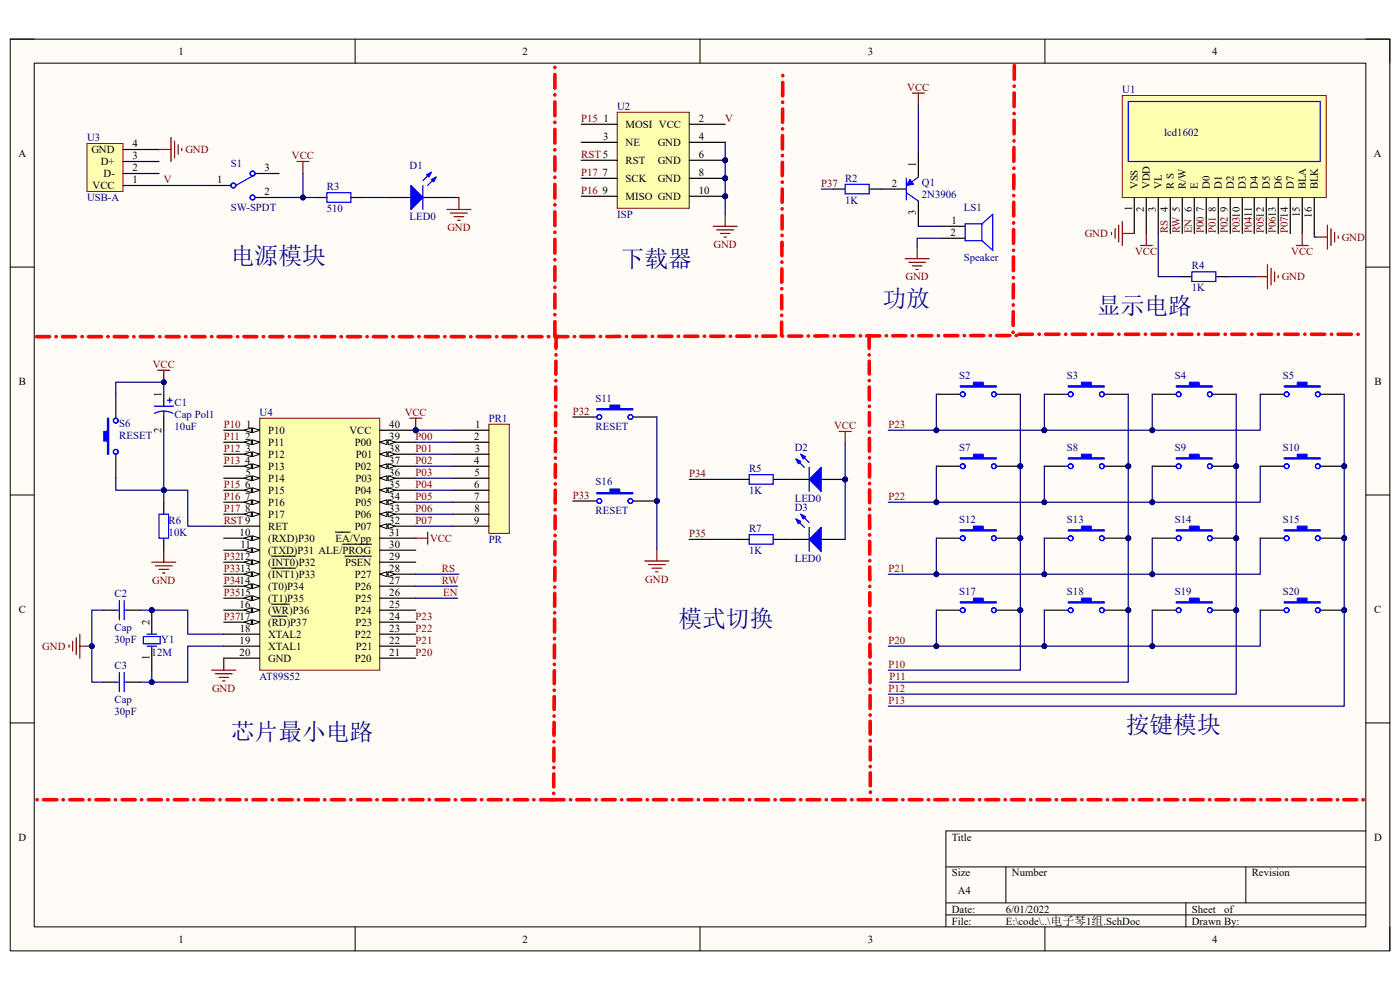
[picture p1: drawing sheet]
<svg xmlns="http://www.w3.org/2000/svg" width="297mm" height="210mm" viewBox="0 0 297 210" stroke-linecap="round" stroke-linejoin="round" font-family="sans-serif">
<defs><g id="words">
<g font-size="5" fill="#000080">
<text x="49" y="56">电源模块</text>
<text x="131.7" y="56.7">下载器</text>
<text x="187.2" y="65.1">功放</text>
<text x="232.7" y="66.6">显示电路</text>
<text x="143.9" y="133.1">模式切换</text>
<text x="238.8" y="155.5">按键模块</text>
<text x="49" y="157">芯片最小电路</text>
</g>
<g font-size="2.3">
<text x="37.9" y="11.6">1</text>
<text x="110.9" y="11.6">2</text>
<text x="184.1" y="11.6">3</text>
<text x="257.2" y="11.6">4</text>
<text x="127.9" y="29.7">3</text>
<text x="128" y="25.9">1</text>
<text x="132.7" y="27.1">MOSI VCC</text>
<text x="148.3" y="29.7">4</text>
<text x="148.3" y="25.9">2</text>
<text x="3.9" y="33.2">A</text>
<text x="19.4" y="32.5">GND</text>
<text x="21.4" y="35">D+</text>
<text x="28.1" y="33.7">3</text>
<text x="28.1" y="31.2">4</text>
<text x="132.7" y="30.9">NE</text>
<text x="132.7" y="34.8">RST</text>
<text x="139.5" y="34.8">GND</text>
<text x="139.5" y="30.9">GND</text>
<text x="148.3" y="33.5">6</text>
<text x="194.3" y="35.5" transform="rotate(-90 194.3 35.5)">1</text>
<text x="291.5" y="33.2">A</text>
<text x="19.6" y="40.1">VCC</text>
<text x="22" y="37.5">D-</text>
<text x="28.1" y="38.9">1</text>
<text x="28.1" y="36.3">2</text>
<text x="46.1" y="38.9">1</text>
<text x="56.1" y="36.3">3</text>
<text x="56.1" y="41.4">2</text>
<text x="127.8" y="37.3">7</text>
<text x="127.8" y="41.1">9</text>
<text x="132.7" y="38.6">SCK</text>
<text x="139.5" y="38.6">GND</text>
<text x="148.3" y="41.1">10</text>
<text x="148.3" y="37.3">8</text>
<text x="189.2" y="39.6">2</text>
<text x="241.4" y="40.1" transform="rotate(-90 241.4 40.1)">VSS</text>
<text x="244" y="40.1" transform="rotate(-90 244 40.1)">VDD</text>
<text x="246.5" y="40.1" transform="rotate(-90 246.5 40.1)">VL</text>
<text x="249" y="40.1" transform="rotate(-90 249 40.1)">R S</text>
<text x="251.6" y="40.1" transform="rotate(-90 251.6 40.1)">R/W</text>
<text x="254.1" y="40.1" transform="rotate(-90 254.1 40.1)">E</text>
<text x="256.7" y="40.1" transform="rotate(-90 256.7 40.1)">D0</text>
<text x="259.2" y="40.1" transform="rotate(-90 259.2 40.1)">D1</text>
<text x="261.8" y="40.1" transform="rotate(-90 261.8 40.1)">D2</text>
<text x="264.3" y="40.1" transform="rotate(-90 264.3 40.1)">D3</text>
<text x="266.9" y="40.1" transform="rotate(-90 266.9 40.1)">D4</text>
<text x="269.4" y="40.1" transform="rotate(-90 269.4 40.1)">D5</text>
<text x="271.9" y="40.1" transform="rotate(-90 271.9 40.1)">D6</text>
<text x="274.5" y="40.1" transform="rotate(-90 274.5 40.1)">D7</text>
<text x="277" y="40.1" transform="rotate(-90 277 40.1)">BLA</text>
<text x="279.6" y="40.1" transform="rotate(-90 279.6 40.1)">BLK</text>
<text x="132.7" y="42.4">MISO GND</text>
<text x="194.3" y="45.6" transform="rotate(-90 194.3 45.6)">3</text>
<text x="201.8" y="47.5">1</text>
<text x="240.2" y="44.8" transform="rotate(-90 240.2 44.8)">1</text>
<text x="242.7" y="45" transform="rotate(-90 242.7 45)">2</text>
<text x="245.2" y="44.9" transform="rotate(-90 245.2 44.9)">3</text>
<text x="247.8" y="45" transform="rotate(-90 247.8 45)">4</text>
<text x="255.4" y="45" transform="rotate(-90 255.4 45)">7</text>
<text x="257.9" y="45" transform="rotate(-90 257.9 45)">8</text>
<text x="260.5" y="45" transform="rotate(-90 260.5 45)">9</text>
<text x="275.8" y="46.1" transform="rotate(-90 275.8 46.1)">15</text>
<text x="278.3" y="46.1" transform="rotate(-90 278.3 46.1)">16</text>
<text x="201.6" y="50">2</text>
<text x="4" y="81.6">B</text>
<text x="291.6" y="81.6">B</text>
<text x="34.2" y="84.2" transform="rotate(-90 34.2 84.2)">1</text>
<text x="34.2" y="91.8" transform="rotate(-90 34.2 91.8)">2</text>
<text x="52" y="93.3">2</text>
<text x="52.1" y="95.8">3</text>
<text x="52.2" y="90.8">1</text>
<text x="56.9" y="92">P10</text>
<text x="56.9" y="94.6">P11</text>
<text x="74.1" y="92">VCC</text>
<text x="75.3" y="94.6">P00</text>
<text x="82.6" y="95.8">38</text>
<text x="82.6" y="93.3">39</text>
<text x="82.6" y="90.8">40</text>
<text x="100.6" y="93.3">2</text>
<text x="100.7" y="95.8">3</text>
<text x="100.8" y="90.8">1</text>
<text x="52" y="98.4">4</text>
<text x="52.1" y="100.9">5</text>
<text x="56.9" y="97.1">P12</text>
<text x="56.9" y="99.7">P13</text>
<text x="75.3" y="99.7">P02</text>
<text x="75.5" y="97.1">P01</text>
<text x="82.6" y="100.9">36</text>
<text x="82.6" y="98.4">37</text>
<text x="100.6" y="98.4">4</text>
<text x="100.7" y="100.9">5</text>
<text x="52" y="103.5">6</text>
<text x="52" y="106">7</text>
<text x="56.9" y="102.2">P14</text>
<text x="56.9" y="104.8">P15</text>
<text x="56.9" y="107.3">P16</text>
<text x="75.3" y="104.8">P04</text>
<text x="75.4" y="107.3">P05</text>
<text x="75.4" y="102.2">P03</text>
<text x="82.6" y="106">34</text>
<text x="82.6" y="103.5">35</text>
<text x="100.6" y="103.5">6</text>
<text x="100.6" y="106">7</text>
<text x="50.8" y="113.7">10</text>
<text x="52" y="108.6">8</text>
<text x="56.9" y="109.9">P17</text>
<text x="56.9" y="112.4">RET</text>
<text x="75.3" y="112.4">P07</text>
<text x="75.3" y="109.9">P06</text>
<text x="82.6" y="113.7">31</text>
<text x="82.6" y="111.1">32</text>
<text x="82.6" y="108.6">33</text>
<text x="100.6" y="111.1">9</text>
<text x="100.7" y="108.6">8</text>
<text x="51.1" y="116.2">11</text>
<text x="56.9" y="114.9">(RXD)P30</text>
<text x="56.9" y="117.5">(TXD)P31 ALE/PROG</text>
<text x="71.2" y="114.9">EA/Vpp</text>
<text x="82.6" y="118.7">29</text>
<text x="82.6" y="116.2">30</text>
<text x="56.9" y="120">(INT0)P32</text>
<text x="56.9" y="122.6">(INT1)P33</text>
<text x="56.9" y="125.1">(T0)P34</text>
<text x="73.2" y="120">PSEN</text>
<text x="75.3" y="125.1">P26</text>
<text x="75.3" y="122.6">P27</text>
<text x="82.6" y="123.8">27</text>
<text x="82.6" y="121.3">28</text>
<text x="4" y="130">C</text>
<text x="50.8" y="128.9">16</text>
<text x="56.9" y="127.7">(T1)P35</text>
<text x="56.9" y="130.2">(WR)P36</text>
<text x="75.3" y="130.2">P24</text>
<text x="75.4" y="127.7">P25</text>
<text x="82.6" y="131.5">24</text>
<text x="82.6" y="128.9">25</text>
<text x="82.6" y="126.4">26</text>
<text x="291.5" y="130">C</text>
<text x="31.7" y="132.5" transform="rotate(-90 31.7 132.5)">2</text>
<text x="50.8" y="136.6">19</text>
<text x="50.9" y="134">18</text>
<text x="56.9" y="132.8">(RD)P37</text>
<text x="56.9" y="135.3">XTAL2</text>
<text x="56.9" y="137.8">XTAL1</text>
<text x="75.3" y="135.3">P22</text>
<text x="75.4" y="132.8">P23</text>
<text x="75.5" y="137.8">P21</text>
<text x="82.6" y="136.6">22</text>
<text x="82.6" y="134">23</text>
<text x="31.7" y="140" transform="rotate(-90 31.7 140)">1</text>
<text x="50.8" y="139.1">20</text>
<text x="56.9" y="140.4">GND</text>
<text x="75.3" y="140.4">P20</text>
<text x="82.6" y="139.1">21</text>
<text x="3.9" y="178.3">D</text>
<text x="201.9" y="178.3">Title</text>
<text x="291.5" y="178.3">D</text>
<text x="201.9" y="185.9">Size</text>
<text x="214.7" y="185.9">Number</text>
<text x="265.6" y="185.9">Revision</text>
<text x="203.2" y="189.7">A4</text>
<text x="201.9" y="193.6">Date:</text>
<text x="201.9" y="196.1">File:</text>
<text x="213.4" y="193.6">6/01/2022</text>
<text x="213.4" y="196.1">E:\code\..\电子琴1组.SchDoc</text>
<text x="252.9" y="196.1">Drawn By:</text>
<text x="252.9" y="193.6">Sheet</text>
<text x="259.7" y="193.6">of</text>
<text x="37.9" y="199.9">1</text>
<text x="110.9" y="199.9">2</text>
<text x="184.1" y="199.9">3</text>
<text x="257.2" y="199.9">4</text>
</g>
<g font-size="2.3" fill="#000080">
<text x="130.9" y="23.3">U2</text>
<text x="238.1" y="19.8">U1</text>
<text x="18.5" y="29.9">U3</text>
<text x="247" y="28.9">lcd1602</text>
<text x="49" y="35.5">S1</text>
<text x="86.9" y="35.8">D1</text>
<text x="69.3" y="40.4">R3</text>
<text x="179.3" y="38.6">R2</text>
<text x="195.6" y="39.4">Q1</text>
<text x="195.6" y="41.9">2N3906</text>
<text x="18.5" y="42.7">USB-A</text>
<text x="49" y="44.7">SW-SPDT</text>
<text x="69.3" y="45">510</text>
<text x="86.9" y="46.7">LED0</text>
<text x="130.9" y="46.2">ISP</text>
<text x="179.3" y="43.2">1K</text>
<text x="204.5" y="44.7">LS1</text>
<text x="204.5" y="55.4">Speaker</text>
<text x="252.9" y="57.1">R4</text>
<text x="252.9" y="61.8">1K</text>
<text x="203.5" y="80.3">S2</text>
<text x="226.4" y="80.3">S3</text>
<text x="249.3" y="80.3">S4</text>
<text x="272.2" y="80.3">S5</text>
<text x="37" y="86.2">C1</text>
<text x="37" y="88.7">Cap Pol1</text>
<text x="55.1" y="88.2">U4</text>
<text x="103.7" y="89.5">PR1</text>
<text x="126.4" y="85.2">S11</text>
<text x="25.3" y="90.5">S6</text>
<text x="25.3" y="93">RESET</text>
<text x="37" y="91.3">10uF</text>
<text x="126.4" y="91.3">RESET</text>
<text x="168.6" y="95.6">D2</text>
<text x="203.5" y="95.6">S7</text>
<text x="226.4" y="95.6">S8</text>
<text x="249.3" y="95.6">S9</text>
<text x="272.2" y="95.6">S10</text>
<text x="158.9" y="100.2">R5</text>
<text x="126.4" y="103">S16</text>
<text x="158.9" y="104.8">1K</text>
<text x="168.6" y="106.6">LED0</text>
<text x="35.8" y="111.1">R6</text>
<text x="35.8" y="113.7">10K</text>
<text x="126.4" y="109.1">RESET</text>
<text x="158.9" y="112.9">R7</text>
<text x="168.6" y="108.3">D3</text>
<text x="203.5" y="110.9">S12</text>
<text x="226.4" y="110.9">S13</text>
<text x="249.3" y="110.9">S14</text>
<text x="272.2" y="110.9">S15</text>
<text x="103.7" y="115.2">PR</text>
<text x="158.9" y="117.5">1K</text>
<text x="168.6" y="119.3">LED0</text>
<text x="24.3" y="126.7">C2</text>
<text x="203.5" y="126.2">S17</text>
<text x="226.4" y="126.2">S18</text>
<text x="249.3" y="126.2">S19</text>
<text x="272.2" y="126.2">S20</text>
<text x="24.3" y="136.3">30pF</text>
<text x="24.3" y="133.8">Cap</text>
<text x="34.2" y="136.3">Y1</text>
<text x="24.3" y="141.9">C3</text>
<text x="32.2" y="139.1">12M</text>
<text x="24.3" y="149.1">Cap</text>
<text x="55.1" y="144.2">AT89S52</text>
<text x="24.3" y="151.6">30pF</text>
</g>
<g font-size="2.3" fill="#800000">
<text x="192.5" y="19.3">VCC</text>
<text x="123.3" y="25.9">P15</text>
<text x="153.8" y="25.9">V</text>
<text x="39.3" y="32.5">GND</text>
<text x="61.9" y="33.7">VCC</text>
<text x="123.3" y="33.5">RST5</text>
<text x="34.8" y="38.9">V</text>
<text x="123.3" y="41.1">P16</text>
<text x="123.3" y="37.3">P17</text>
<text x="174.2" y="39.6">P37</text>
<text x="94.9" y="49">GND</text>
<text x="151.4" y="52.6">GND</text>
<text x="230.1" y="50.3">GND</text>
<text x="247.8" y="49.5" transform="rotate(-90 247.8 49.5)">RS</text>
<text x="250.3" y="49.5" transform="rotate(-90 250.3 49.5)">RW 5</text>
<text x="252.9" y="49.5" transform="rotate(-90 252.9 49.5)">EN 6</text>
<text x="255.4" y="49.5" transform="rotate(-90 255.4 49.5)">P00</text>
<text x="257.9" y="49.5" transform="rotate(-90 257.9 49.5)">P01</text>
<text x="260.5" y="49.5" transform="rotate(-90 260.5 49.5)">P02</text>
<text x="263.1" y="49.5" transform="rotate(-90 263.1 49.5)">P0310</text>
<text x="265.6" y="49.5" transform="rotate(-90 265.6 49.5)">P0411</text>
<text x="268.1" y="49.5" transform="rotate(-90 268.1 49.5)">P0512</text>
<text x="270.7" y="49.5" transform="rotate(-90 270.7 49.5)">P0613</text>
<text x="273.2" y="49.5" transform="rotate(-90 273.2 49.5)">P0714</text>
<text x="284.6" y="51.1">GND</text>
<text x="192.1" y="59.4">GND</text>
<text x="240.8" y="54.1">VCC</text>
<text x="271.9" y="59.4">GND</text>
<text x="273.9" y="54.1">VCC</text>
<text x="32.4" y="78">VCC</text>
<text x="85.9" y="88.2">VCC</text>
<text x="121.5" y="88">P32</text>
<text x="47.5" y="90.8">P10</text>
<text x="47.5" y="93.3">P11</text>
<text x="47.5" y="95.8">P12</text>
<text x="88.2" y="93.3">P00</text>
<text x="88.2" y="95.8">P01</text>
<text x="177" y="91">VCC</text>
<text x="188.5" y="90.8">P23</text>
<text x="47.5" y="98.4">P13</text>
<text x="88.2" y="98.4">P02</text>
<text x="88.2" y="100.9">P03</text>
<text x="146.2" y="101.2">P34</text>
<text x="47.5" y="103.5">P15</text>
<text x="47.5" y="106">P16</text>
<text x="88.2" y="103.5">P04</text>
<text x="88.2" y="106">P05</text>
<text x="121.5" y="105.8">P33</text>
<text x="188.5" y="106">P22</text>
<text x="47.5" y="111.1">RST9</text>
<text x="47.5" y="108.6">P17</text>
<text x="88.2" y="108.6">P06</text>
<text x="88.2" y="111.1">P07</text>
<text x="146.2" y="113.9">P35</text>
<text x="47.5" y="118.7">P3212</text>
<text x="91.2" y="114.9">VCC</text>
<text x="32.3" y="123.8">GND</text>
<text x="47.5" y="121.3">P3313</text>
<text x="47.5" y="123.8">P3414</text>
<text x="93.8" y="121.3">RS</text>
<text x="93.8" y="123.8">RW</text>
<text x="136.9" y="123.6">GND</text>
<text x="188.5" y="121.3">P21</text>
<text x="47.5" y="131.5">P3717</text>
<text x="47.5" y="126.4">P3515</text>
<text x="88.2" y="131.5">P23</text>
<text x="94" y="126.4">EN</text>
<text x="9" y="137.8">GND</text>
<text x="88.2" y="136.6">P21</text>
<text x="88.2" y="134">P22</text>
<text x="188.5" y="136.6">P20</text>
<text x="88.2" y="139.1">P20</text>
<text x="188.5" y="141.6">P10</text>
<text x="45" y="146.7">GND</text>
<text x="188.5" y="146.7">P12</text>
<text x="188.5" y="149.3">P13</text>
<text x="188.7" y="144.2">P11</text>
</g>
</g></defs>
<path d="M2.2 8.3h292.7v193.4h-292.7z" fill-rule="evenodd" fill="#fffcf8"/>
<path d="M2.2 8.3h292.7v193.4h-292.7z" fill="none" stroke="#000" stroke-width=".21"/>
<path d="M7.3 13.4h282.5v183.2h-282.5z" fill-rule="evenodd" fill="#fffcf8"/>
<g fill="none" stroke="#000" stroke-width=".21">
<path d="M2.2 8.3h5.1M7.3 13.4h282.5v183.2h-282.5zM75.3 8.3v5.1M148.5 8.3v5.1M221.7 8.3v5.1M289.8 8.3h5.1v5.1M2.2 56.7h5.1M289.8 56.7h5.1M2.2 105h5.1M289.8 105h5.1M2.2 153.4h5.1M289.8 153.4h5.1"/>
<path d="M289.8 176.3h-89.1v20.3M75.3 196.6v5.1M148.5 196.6v5.1M200.7 183.9h89.1M200.7 191.5h89.1M200.7 194.1h89.1M213.4 183.9v7.6M221.7 196.6v5.1M251.6 191.5v5.1M264.3 183.9v7.6M294.9 196.6v5.1"/>
</g>
<path d="M18.5 30.4h7.6v10.2h-7.6z" fill-rule="evenodd" fill="#ffffb0"/>
<path d="M18.5 30.4h7.6v10.2h-7.6z" fill="none" stroke="#800000" stroke-width=".21"/>
<path d="M26.1 39.3h7.6M26.1 36.8h7.6M26.1 34.3h7.6M26.1 31.7h7.6" fill="none" stroke="#000" stroke-width=".25"/>
<circle cx="88.2" cy="91.3" r=".51" fill="#000080"/>
<circle cx="88.2" cy="91.3" r=".51" fill="none" stroke="#000080" stroke-width=".21"/>
<path d="M55.1 88.7h25.5v53.5h-25.5z" fill-rule="evenodd" fill="#ffffb0"/>
<path d="M55.1 88.7h25.5v53.5h-25.5z" fill="none" stroke="#800000" stroke-width=".21"/>
<path d="M47.5 91.3h7.6" fill="none" stroke="#000" stroke-width=".25"/>
<path d="M53.6 90.8l1.5 .5-1.5 .5z" fill="#f8fcff"/>
<path d="M53.6 90.8l1.5 .5-1.5 .5z" fill="none" stroke="#000" stroke-width=".21"/>
<path d="M51.8 91.3l1.5-.5v1z" fill="#f8fcff"/>
<path d="M51.8 91.3l1.5-.5v1z" fill="none" stroke="#000" stroke-width=".21"/>
<path d="M47.5 93.8h7.6" fill="none" stroke="#000" stroke-width=".25"/>
<path d="M53.6 93.3l1.5 .5-1.5 .5z" fill="#f8fcff"/>
<path d="M53.6 93.3l1.5 .5-1.5 .5z" fill="none" stroke="#000" stroke-width=".21"/>
<path d="M51.8 93.8l1.5-.5v1z" fill="#f8fcff"/>
<path d="M51.8 93.8l1.5-.5v1z" fill="none" stroke="#000" stroke-width=".21"/>
<path d="M47.5 96.4h7.6" fill="none" stroke="#000" stroke-width=".25"/>
<path d="M53.6 95.8l1.5 .6-1.5 .5z" fill="#f8fcff"/>
<path d="M53.6 95.8l1.5 .6-1.5 .5z" fill="none" stroke="#000" stroke-width=".21"/>
<path d="M51.8 96.4l1.5-.6v1.1z" fill="#f8fcff"/>
<path d="M51.8 96.4l1.5-.6v1.1z" fill="none" stroke="#000" stroke-width=".21"/>
<path d="M47.5 98.9h7.6" fill="none" stroke="#000" stroke-width=".25"/>
<path d="M53.6 98.4l1.5 .5-1.5 .5z" fill="#f8fcff"/>
<path d="M53.6 98.4l1.5 .5-1.5 .5z" fill="none" stroke="#000" stroke-width=".21"/>
<path d="M51.8 98.9l1.5-.5v1z" fill="#f8fcff"/>
<path d="M51.8 98.9l1.5-.5v1z" fill="none" stroke="#000" stroke-width=".21"/>
<path d="M47.5 101.4h7.6" fill="none" stroke="#000" stroke-width=".25"/>
<path d="M53.6 100.9l1.5 .5-1.5 .6z" fill="#f8fcff"/>
<path d="M53.6 100.9l1.5 .5-1.5 .6z" fill="none" stroke="#000" stroke-width=".21"/>
<path d="M51.8 101.4l1.5-.5v1.1z" fill="#f8fcff"/>
<path d="M51.8 101.4l1.5-.5v1.1z" fill="none" stroke="#000" stroke-width=".21"/>
<path d="M47.5 104h7.6" fill="none" stroke="#000" stroke-width=".25"/>
<path d="M53.6 103.5l1.5 .5-1.5 .5z" fill="#f8fcff"/>
<path d="M53.6 103.5l1.5 .5-1.5 .5z" fill="none" stroke="#000" stroke-width=".21"/>
<path d="M51.8 104l1.5-.5v1z" fill="#f8fcff"/>
<path d="M51.8 104l1.5-.5v1z" fill="none" stroke="#000" stroke-width=".21"/>
<path d="M47.5 106.5h7.6" fill="none" stroke="#000" stroke-width=".25"/>
<path d="M53.6 106l1.5 .5-1.5 .5z" fill="#f8fcff"/>
<path d="M53.6 106l1.5 .5-1.5 .5z" fill="none" stroke="#000" stroke-width=".21"/>
<path d="M51.8 106.5l1.5-.5v1z" fill="#f8fcff"/>
<path d="M51.8 106.5l1.5-.5v1z" fill="none" stroke="#000" stroke-width=".21"/>
<path d="M47.5 109.1h7.6" fill="none" stroke="#000" stroke-width=".25"/>
<path d="M53.6 108.6l1.5 .5-1.5 .5z" fill="#f8fcff"/>
<path d="M53.6 108.6l1.5 .5-1.5 .5z" fill="none" stroke="#000" stroke-width=".21"/>
<path d="M51.8 109.1l1.5-.5v1z" fill="#f8fcff"/>
<path d="M51.8 109.1l1.5-.5v1z" fill="none" stroke="#000" stroke-width=".21"/>
<path d="M47.5 111.6h7.6M47.5 114.2h7.6" fill="none" stroke="#000" stroke-width=".25"/>
<path d="M53.6 113.7l1.5 .5-1.5 .5z" fill="#f8fcff"/>
<path d="M53.6 113.7l1.5 .5-1.5 .5z" fill="none" stroke="#000" stroke-width=".21"/>
<path d="M51.8 114.2l1.5-.5v1z" fill="#f8fcff"/>
<path d="M51.8 114.2l1.5-.5v1z" fill="none" stroke="#000" stroke-width=".21"/>
<path d="M47.5 116.7h7.6" fill="none" stroke="#000" stroke-width=".25"/>
<path d="M53.6 116.2l1.5 .5-1.5 .5z" fill="#f8fcff"/>
<path d="M53.6 116.2l1.5 .5-1.5 .5z" fill="none" stroke="#000" stroke-width=".21"/>
<path d="M51.8 116.7l1.5-.5v1z" fill="#f8fcff"/>
<path d="M51.8 116.7l1.5-.5v1z" fill="none" stroke="#000" stroke-width=".21"/>
<path d="M47.5 119.3h7.6" fill="none" stroke="#000" stroke-width=".25"/>
<path d="M53.6 118.8l1.5 .5-1.5 .5z" fill="#f8fcff"/>
<path d="M53.6 118.8l1.5 .5-1.5 .5z" fill="none" stroke="#000" stroke-width=".21"/>
<path d="M51.8 119.3l1.5-.5v1z" fill="#f8fcff"/>
<path d="M51.8 119.3l1.5-.5v1z" fill="none" stroke="#000" stroke-width=".21"/>
<path d="M57.7 118h4.9M47.5 121.8h7.6" fill="none" stroke="#000" stroke-width=".25"/>
<path d="M53.6 121.3l1.5 .5-1.5 .5z" fill="#f8fcff"/>
<path d="M53.6 121.3l1.5 .5-1.5 .5z" fill="none" stroke="#000" stroke-width=".21"/>
<path d="M51.8 121.8l1.5-.5v1z" fill="#f8fcff"/>
<path d="M51.8 121.8l1.5-.5v1z" fill="none" stroke="#000" stroke-width=".21"/>
<path d="M47.5 124.4h7.6M57.7 120.5h4.9" fill="none" stroke="#000" stroke-width=".25"/>
<path d="M53.6 123.8l1.5 .6-1.5 .5z" fill="#f8fcff"/>
<path d="M53.6 123.8l1.5 .6-1.5 .5z" fill="none" stroke="#000" stroke-width=".21"/>
<path d="M51.8 124.4l1.5-.6v1.1z" fill="#f8fcff"/>
<path d="M51.8 124.4l1.5-.6v1.1z" fill="none" stroke="#000" stroke-width=".21"/>
<path d="M47.5 126.9h7.6" fill="none" stroke="#000" stroke-width=".25"/>
<path d="M53.6 126.4l1.5 .5-1.5 .5z" fill="#f8fcff"/>
<path d="M53.6 126.4l1.5 .5-1.5 .5z" fill="none" stroke="#000" stroke-width=".21"/>
<path d="M51.8 126.9l1.5-.5v1z" fill="#f8fcff"/>
<path d="M51.8 126.9l1.5-.5v1z" fill="none" stroke="#000" stroke-width=".21"/>
<path d="M47.5 129.4h7.6" fill="none" stroke="#000" stroke-width=".25"/>
<path d="M53.6 128.9l1.5 .5-1.5 .6z" fill="#f8fcff"/>
<path d="M53.6 128.9l1.5 .5-1.5 .6z" fill="none" stroke="#000" stroke-width=".21"/>
<path d="M51.8 129.4l1.5-.5v1.1z" fill="#f8fcff"/>
<path d="M51.8 129.4l1.5-.5v1.1z" fill="none" stroke="#000" stroke-width=".21"/>
<path d="M47.5 132h7.6M57.7 128.2h3.7" fill="none" stroke="#000" stroke-width=".25"/>
<path d="M53.6 131.5l1.5 .5-1.5 .5z" fill="#f8fcff"/>
<path d="M53.6 131.5l1.5 .5-1.5 .5z" fill="none" stroke="#000" stroke-width=".21"/>
<path d="M51.8 132l1.5-.5v1z" fill="#f8fcff"/>
<path d="M51.8 132l1.5-.5v1z" fill="none" stroke="#000" stroke-width=".21"/>
<path d="M47.5 134.5h7.6M47.5 137.1h7.6M47.5 139.6h7.6M57.7 130.7h3.1M80.6 134.5h7.6M80.6 137.1h7.6M80.6 139.6h7.6M80.6 132h7.6M80.6 129.4h7.6M80.6 126.9h7.6M80.6 124.4h7.6M80.6 121.8h7.6" fill="none" stroke="#000" stroke-width=".25"/>
<path d="M80.6 121.8l1.5-.5v1z" fill="#f8fcff"/>
<path d="M80.6 121.8l1.5-.5v1z" fill="none" stroke="#000" stroke-width=".21"/>
<path d="M82.3 121.3l1.6 .5-1.6 .5z" fill="#f8fcff"/>
<path d="M82.3 121.3l1.6 .5-1.6 .5z" fill="none" stroke="#000" stroke-width=".21"/>
<path d="M71.2 112.9h3.1M72.7 115.4h6.1M73.2 118h5.6M80.6 119.3h7.6M80.6 116.7h7.6M80.6 114.2h7.6M80.6 111.6h7.6" fill="none" stroke="#000" stroke-width=".25"/>
<path d="M80.6 111.6l1.5-.5v1z" fill="#f8fcff"/>
<path d="M80.6 111.6l1.5-.5v1z" fill="none" stroke="#000" stroke-width=".21"/>
<path d="M82.3 111.1l1.6 .5-1.6 .5z" fill="#f8fcff"/>
<path d="M82.3 111.1l1.6 .5-1.6 .5z" fill="none" stroke="#000" stroke-width=".21"/>
<path d="M80.6 109.1h7.6" fill="none" stroke="#000" stroke-width=".25"/>
<path d="M80.6 109.1l1.5-.5v1z" fill="#f8fcff"/>
<path d="M80.6 109.1l1.5-.5v1z" fill="none" stroke="#000" stroke-width=".21"/>
<path d="M82.3 108.6l1.6 .5-1.6 .5z" fill="#f8fcff"/>
<path d="M82.3 108.6l1.6 .5-1.6 .5z" fill="none" stroke="#000" stroke-width=".21"/>
<path d="M80.6 106.5h7.6" fill="none" stroke="#000" stroke-width=".25"/>
<path d="M80.6 106.5l1.5-.5v1z" fill="#f8fcff"/>
<path d="M80.6 106.5l1.5-.5v1z" fill="none" stroke="#000" stroke-width=".21"/>
<path d="M82.3 106l1.6 .5-1.6 .5z" fill="#f8fcff"/>
<path d="M82.3 106l1.6 .5-1.6 .5z" fill="none" stroke="#000" stroke-width=".21"/>
<path d="M80.6 104h7.6" fill="none" stroke="#000" stroke-width=".25"/>
<path d="M80.6 104l1.5-.5v1z" fill="#f8fcff"/>
<path d="M80.6 104l1.5-.5v1z" fill="none" stroke="#000" stroke-width=".21"/>
<path d="M82.3 103.5l1.6 .5-1.6 .5z" fill="#f8fcff"/>
<path d="M82.3 103.5l1.6 .5-1.6 .5z" fill="none" stroke="#000" stroke-width=".21"/>
<path d="M80.6 101.4h7.6" fill="none" stroke="#000" stroke-width=".25"/>
<path d="M80.6 101.4l1.5-.5v1.1z" fill="#f8fcff"/>
<path d="M80.6 101.4l1.5-.5v1.1z" fill="none" stroke="#000" stroke-width=".21"/>
<path d="M82.3 100.9l1.6 .5-1.6 .6z" fill="#f8fcff"/>
<path d="M82.3 100.9l1.6 .5-1.6 .6z" fill="none" stroke="#000" stroke-width=".21"/>
<path d="M80.6 98.9h7.6" fill="none" stroke="#000" stroke-width=".25"/>
<path d="M80.6 98.9l1.5-.5v1z" fill="#f8fcff"/>
<path d="M80.6 98.9l1.5-.5v1z" fill="none" stroke="#000" stroke-width=".21"/>
<path d="M82.3 98.4l1.6 .5-1.6 .5z" fill="#f8fcff"/>
<path d="M82.3 98.4l1.6 .5-1.6 .5z" fill="none" stroke="#000" stroke-width=".21"/>
<path d="M80.6 96.4h7.6" fill="none" stroke="#000" stroke-width=".25"/>
<path d="M80.6 96.4l1.5-.6v1.1z" fill="#f8fcff"/>
<path d="M80.6 96.4l1.5-.6v1.1z" fill="none" stroke="#000" stroke-width=".21"/>
<path d="M82.3 95.8l1.6 .6-1.6 .5z" fill="#f8fcff"/>
<path d="M82.3 95.8l1.6 .6-1.6 .5z" fill="none" stroke="#000" stroke-width=".21"/>
<path d="M80.6 93.8h7.6" fill="none" stroke="#000" stroke-width=".25"/>
<path d="M80.6 93.8l1.5-.5v1z" fill="#f8fcff"/>
<path d="M80.6 93.8l1.5-.5v1z" fill="none" stroke="#000" stroke-width=".21"/>
<path d="M82.3 93.3l1.6 .5-1.6 .5z" fill="#f8fcff"/>
<path d="M82.3 93.3l1.6 .5-1.6 .5z" fill="none" stroke="#000" stroke-width=".21"/>
<path d="M80.6 91.3h7.6" fill="none" stroke="#000" stroke-width=".25"/>
<circle cx="88.2" cy="91.3" r=".51" fill="#000080"/>
<circle cx="88.2" cy="91.3" r=".51" fill="none" stroke="#000080" stroke-width=".21"/>
<path d="M33.7 31.7h2.6M36.3 29.2v5.1M37 29.9v3.6M37.8 30.7v2M38.6 31.5v.5M63 34.3h2.5M64.3 34.3v2.5" fill="none" stroke="#800000" stroke-width=".25"/>
<g fill="none" stroke="#00f" stroke-width=".25">
<path d="M54.1 37.1l-4.1 2.2M69.4 40.9h5v2h-5z"/>
<circle cx="49.5" cy="39.4" r=".51"/>
<circle cx="49.5" cy="39.3" r=".51"/>
<circle cx="53.6" cy="36.8" r=".51"/>
<circle cx="53.6" cy="41.9" r=".51"/>
</g>
<path d="M43.9 39.3h5.1M54.1 36.8h5.1M54.1 41.9h5.1M66.8 41.9h2.6M74.4 41.9h2.6M82.1 41.9h5.1M89.7 41.9h5.1" fill="none" stroke="#000" stroke-width=".25"/>
<path d="M87.2 39.3l2.5 2.6-2.5 2.5z" fill="#00f"/>
<path d="M87.2 39.3l2.5 2.6-2.5 2.5zM91.5 36.5l-1.8 1.8M92.5 37.6l-1.8 1.7" fill="none" stroke="#00f" stroke-width=".25"/>
<path d="M91.5 38.1l1-.5-.5 1z" fill="#00f"/>
<path d="M91.5 38.1l1-.5-.5 1z" fill="none" stroke="#00f" stroke-width=".25"/>
<path d="M90.5 37.1l1-.6-.5 1.1z" fill="#00f"/>
<path d="M89.7 39.3v5.1M90.5 37.1l1-.6-.5 1.1z" fill="none" stroke="#00f" stroke-width=".25"/>
<path d="M94.8 44.4h5.1M95.6 45.2h3.5M96.3 46h2.1M97.1 46.7h.5M97.4 41.9v2.5" fill="none" stroke="#800000" stroke-width=".25"/>
<circle cx="153.9" cy="41.6" r=".51" fill="#000080"/>
<circle cx="153.9" cy="41.6" r=".51" fill="none" stroke="#000080" stroke-width=".21"/>
<circle cx="153.9" cy="37.8" r=".51" fill="#000080"/>
<circle cx="153.9" cy="37.8" r=".51" fill="none" stroke="#000080" stroke-width=".21"/>
<circle cx="153.9" cy="34" r=".51" fill="#000080"/>
<circle cx="153.9" cy="34" r=".51" fill="none" stroke="#000080" stroke-width=".21"/>
<path d="M130.9 23.8h15.3v20.4h-15.3z" fill-rule="evenodd" fill="#ffffb0"/>
<path d="M130.9 23.8h15.3v20.4h-15.3z" fill="none" stroke="#800000" stroke-width=".21"/>
<path d="M123.3 26.4h7.6M123.3 30.2h7.6M123.3 34h7.6M123.3 37.8h7.6M123.3 41.6h7.6M146.2 41.6h7.6" fill="none" stroke="#000" stroke-width=".25"/>
<circle cx="153.9" cy="41.6" r=".51" fill="#000080"/>
<circle cx="153.9" cy="41.6" r=".51" fill="none" stroke="#000080" stroke-width=".21"/>
<path d="M146.2 37.8h7.6" fill="none" stroke="#000" stroke-width=".25"/>
<circle cx="153.9" cy="37.8" r=".51" fill="#000080"/>
<circle cx="153.9" cy="37.8" r=".51" fill="none" stroke="#000080" stroke-width=".21"/>
<path d="M146.2 34h7.6" fill="none" stroke="#000" stroke-width=".25"/>
<circle cx="153.9" cy="34" r=".51" fill="#000080"/>
<circle cx="153.9" cy="34" r=".51" fill="none" stroke="#000080" stroke-width=".21"/>
<path d="M146.2 30.2h7.6M146.2 26.4h7.6M34.7 83.6v2.6M34.7 88.7v2.6M34.7 106.5v2.6M34.7 114.2v2.5" fill="none" stroke="#000" stroke-width=".25"/>
<path d="M151.3 48h5.1M152.1 48.8h3.5M152.8 49.5h2.1M153.6 50.3h.5M153.8 45.5v2.5M33.5 78.5h2.5M34.7 78.5v2.6" fill="none" stroke="#800000" stroke-width=".25"/>
<path d="M32.7 86.2h4.1M34.7 87.2l.9 .1 1.1 .4M34.7 87.2l-.8 .1-1.1 .4M34.7 87.2v1.5M35.5 84.9h1M36 84.4v1M33.7 109.1h2.1v5.1h-2.1z" fill="none" stroke="#00f" stroke-width=".25"/>
<circle cx="34.7" cy="81.1" r=".51" fill="#000080"/>
<circle cx="34.7" cy="81.1" r=".51" fill="none" stroke="#000080" stroke-width=".21"/>
<circle cx="32.2" cy="129.4" r=".51" fill="#000080"/>
<circle cx="32.2" cy="129.4" r=".51" fill="none" stroke="#000080" stroke-width=".21"/>
<path d="M32.2 129.4v5.1M32.2 137.1v5.1" fill="none" stroke="#000" stroke-width=".25"/>
<circle cx="32.2" cy="129.4" r=".51" fill="#000080"/>
<circle cx="32.2" cy="129.4" r=".51" fill="none" stroke="#000080" stroke-width=".21"/>
<path d="M30.4 135h3.6v1.6h-3.6zM31.2 134.5h2M31.2 137.1h2" fill="none" stroke="#00f" stroke-width=".25"/>
<path d="M24.6 83.6v5.1M24.6 96.4v5" fill="none" stroke="#000" stroke-width=".25"/>
<path d="M22.8 88.7h.2v7.7h-.2v-2.8h-.8v-2.1h.8z" fill-rule="evenodd" fill="#00f"/>
<g fill="none" stroke="#00f" stroke-width=".25">
<path d="M22.8 88.7h.2v7.7h-.2v-2.8h-.8v-2.1h.8zM24.6 129.4h.7M25.3 127.4v4.1M26.3 127.4v4.1M26.3 129.4h.8M24.6 144.7h.7M25.3 142.7v4M26.3 142.7v4M26.3 144.7h.8"/>
<circle cx="24.6" cy="95.9" r=".51"/>
<circle cx="24.6" cy="89.2" r=".51"/>
<circle cx="24.6" cy="95.8" r=".51"/>
</g>
<path d="M22 129.4h2.6M27.1 129.4h2.6M22 144.7h2.6M27.1 144.7h2.6" fill="none" stroke="#000" stroke-width=".25"/>
<path d="M86.9 88.7h2.6M88.2 88.7v2.6" fill="none" stroke="#800000" stroke-width=".25"/>
<circle cx="88.2" cy="91.3" r=".51" fill="#000080"/>
<circle cx="88.2" cy="91.3" r=".51" fill="none" stroke="#000080" stroke-width=".21"/>
<path d="M14.6 136.8v.5M15.4 136.1v2M16.2 135.3v3.6M16.9 134.5v5.1M16.9 137.1h2.6M47.5 139.6v2.6M44.9 142.2h5.1M45.7 142.9h3.6M46.5 143.7h2M47.2 144.5h.5" fill="none" stroke="#800000" stroke-width=".25"/>
<circle cx="19.5" cy="137.1" r=".51" fill="#000080"/>
<circle cx="19.5" cy="137.1" r=".51" fill="none" stroke="#000080" stroke-width=".21"/>
<path d="M32.2 119.3h5.1M34.7 116.7v2.6M88.2 114.2h2.5M90.7 112.9v2.5M33 120h3.5M33.7 120.8h2.1M34.5 121.6h.5" fill="none" stroke="#800000" stroke-width=".25"/>
<path d="M194.8 32.5v5.1M187.2 40.1h5.1M194.8 42.7v5.1" fill="none" stroke="#000" stroke-width=".25"/>
<path d="M192.3 37.8v4.6M194.8 37.6l-1.7 1.2M192.3 40.9l2.5 1.8" fill="none" stroke="#00f" stroke-width=".25"/>
<path d="M193.1 38.1l.7 1-1.5 .2z" fill="#00f"/>
<path d="M193.1 38.1l.7 1-1.5 .2z" fill="none" stroke="#00f" stroke-width=".21"/>
<path d="M176.8 40.1h2.5M184.4 40.1h2.5M199.7 48h5.1M199.7 50.5h5.1M198.6 83.6h5.1M211.4 83.6h5.1" fill="none" stroke="#000" stroke-width=".25"/>
<path d="M179.3 39.1h5.1v2h-5.1zM208.3 47.5l2.3-2v7.6l-2.3-2M208.3 47.5v3.6M208.3 47.5h-3.5v3.6h3.5" fill="none" stroke="#00f" stroke-width=".25"/>
<path d="M193.6 19.8h2.5M194.8 19.8v2.5M192 54.9h5.1M192.8 55.6h3.6M193.6 56.4h2M194.3 57.2h.5M194.6 52.3v2.6" fill="none" stroke="#800000" stroke-width=".25"/>
<path d="M203.7 81.9h2.8v-.8h2.1v.8h2.8v.2h-7.7z" fill-rule="evenodd" fill="#00f"/>
<g fill="none" stroke="#00f" stroke-width=".25">
<path d="M203.7 81.9h2.8v-.8h2.1v.8h2.8v.2h-7.7z"/>
<circle cx="204.2" cy="83.6" r=".51"/>
<circle cx="210.9" cy="83.6" r=".51"/>
</g>
<path d="M221.6 83.6h5M234.3 83.6h5.1" fill="none" stroke="#000" stroke-width=".25"/>
<path d="M226.6 81.9h2.8v-.8h2.1v.8h2.8v.2h-7.7z" fill-rule="evenodd" fill="#00f"/>
<g fill="none" stroke="#00f" stroke-width=".25">
<path d="M226.6 81.9h2.8v-.8h2.1v.8h2.8v.2h-7.7z"/>
<circle cx="227.1" cy="83.6" r=".51"/>
<circle cx="227.2" cy="83.6" r=".51"/>
<circle cx="233.8" cy="83.6" r=".51"/>
</g>
<path d="M244.5 83.6h5M257.2 83.6h5.1" fill="none" stroke="#000" stroke-width=".25"/>
<path d="M249.5 81.9h2.8v-.8h2.1v.8h2.8v.2h-7.7z" fill-rule="evenodd" fill="#00f"/>
<g fill="none" stroke="#00f" stroke-width=".25">
<path d="M249.5 81.9h2.8v-.8h2.1v.8h2.8v.2h-7.7z"/>
<circle cx="250.1" cy="83.6" r=".51"/>
<circle cx="256.7" cy="83.6" r=".51"/>
</g>
<path d="M267.4 83.6h5M280.1 83.6h5.1" fill="none" stroke="#000" stroke-width=".25"/>
<path d="M272.4 81.9h2.8v-.8h2.1v.8h2.8v.2h-7.7z" fill-rule="evenodd" fill="#00f"/>
<g fill="none" stroke="#00f" stroke-width=".25">
<path d="M272.4 81.9h2.8v-.8h2.1v.8h2.8v.2h-7.7z"/>
<circle cx="273" cy="83.6" r=".51"/>
<circle cx="279.6" cy="83.6" r=".51"/>
</g>
<circle cx="216.5" cy="98.9" r=".51" fill="#000080"/>
<circle cx="216.5" cy="98.9" r=".51" fill="none" stroke="#000080" stroke-width=".21"/>
<path d="M198.6 98.9h5.1M211.4 98.9h5.1" fill="none" stroke="#000" stroke-width=".25"/>
<circle cx="216.5" cy="98.9" r=".51" fill="#000080"/>
<circle cx="216.5" cy="98.9" r=".51" fill="none" stroke="#000080" stroke-width=".21"/>
<path d="M203.7 97.1h2.8v-.7h2.1v.7h2.8v.3h-7.7z" fill-rule="evenodd" fill="#00f"/>
<g fill="none" stroke="#00f" stroke-width=".25">
<path d="M203.7 97.1h2.8v-.7h2.1v.7h2.8v.3h-7.7z"/>
<circle cx="204.2" cy="98.9" r=".51"/>
<circle cx="210.9" cy="98.9" r=".51"/>
</g>
<circle cx="239.4" cy="98.9" r=".51" fill="#000080"/>
<circle cx="239.4" cy="98.9" r=".51" fill="none" stroke="#000080" stroke-width=".21"/>
<path d="M221.6 98.9h5M234.3 98.9h5.1" fill="none" stroke="#000" stroke-width=".25"/>
<circle cx="239.4" cy="98.9" r=".51" fill="#000080"/>
<circle cx="239.4" cy="98.9" r=".51" fill="none" stroke="#000080" stroke-width=".21"/>
<path d="M226.6 97.1h2.8v-.7h2.1v.7h2.8v.3h-7.7z" fill-rule="evenodd" fill="#00f"/>
<g fill="none" stroke="#00f" stroke-width=".25">
<path d="M226.6 97.1h2.8v-.7h2.1v.7h2.8v.3h-7.7z"/>
<circle cx="227.1" cy="98.9" r=".51"/>
<circle cx="227.2" cy="98.9" r=".51"/>
<circle cx="233.8" cy="98.9" r=".51"/>
</g>
<circle cx="262.3" cy="98.9" r=".51" fill="#000080"/>
<circle cx="262.3" cy="98.9" r=".51" fill="none" stroke="#000080" stroke-width=".21"/>
<path d="M244.5 98.9h5M257.2 98.9h5.1" fill="none" stroke="#000" stroke-width=".25"/>
<circle cx="262.3" cy="98.9" r=".51" fill="#000080"/>
<circle cx="262.3" cy="98.9" r=".51" fill="none" stroke="#000080" stroke-width=".21"/>
<path d="M249.5 97.1h2.8v-.7h2.1v.7h2.8v.3h-7.7z" fill-rule="evenodd" fill="#00f"/>
<g fill="none" stroke="#00f" stroke-width=".25">
<path d="M249.5 97.1h2.8v-.7h2.1v.7h2.8v.3h-7.7z"/>
<circle cx="250.1" cy="98.9" r=".51"/>
<circle cx="256.7" cy="98.9" r=".51"/>
</g>
<circle cx="285.2" cy="98.9" r=".51" fill="#000080"/>
<circle cx="285.2" cy="98.9" r=".51" fill="none" stroke="#000080" stroke-width=".21"/>
<path d="M267.4 98.9h5M280.1 98.9h5.1" fill="none" stroke="#000" stroke-width=".25"/>
<circle cx="285.2" cy="98.9" r=".51" fill="#000080"/>
<circle cx="285.2" cy="98.9" r=".51" fill="none" stroke="#000080" stroke-width=".21"/>
<path d="M272.4 97.1h2.8v-.7h2.1v.7h2.8v.3h-7.7z" fill-rule="evenodd" fill="#00f"/>
<g fill="none" stroke="#00f" stroke-width=".25">
<path d="M272.4 97.1h2.8v-.7h2.1v.7h2.8v.3h-7.7z"/>
<circle cx="273" cy="98.9" r=".51"/>
<circle cx="279.6" cy="98.9" r=".51"/>
</g>
<circle cx="216.5" cy="114.2" r=".51" fill="#000080"/>
<circle cx="216.5" cy="114.2" r=".51" fill="none" stroke="#000080" stroke-width=".21"/>
<path d="M198.6 114.2h5.1M211.4 114.2h5.1" fill="none" stroke="#000" stroke-width=".25"/>
<circle cx="216.5" cy="114.2" r=".51" fill="#000080"/>
<circle cx="216.5" cy="114.2" r=".51" fill="none" stroke="#000080" stroke-width=".21"/>
<path d="M203.7 112.4h2.8v-.8h2.1v.8h2.8v.2h-7.7z" fill-rule="evenodd" fill="#00f"/>
<g fill="none" stroke="#00f" stroke-width=".25">
<path d="M203.7 112.4h2.8v-.8h2.1v.8h2.8v.2h-7.7z"/>
<circle cx="204.2" cy="114.2" r=".51"/>
<circle cx="210.9" cy="114.2" r=".51"/>
</g>
<circle cx="239.4" cy="114.2" r=".51" fill="#000080"/>
<circle cx="239.4" cy="114.2" r=".51" fill="none" stroke="#000080" stroke-width=".21"/>
<path d="M221.6 114.2h5M234.3 114.2h5.1" fill="none" stroke="#000" stroke-width=".25"/>
<circle cx="239.4" cy="114.2" r=".51" fill="#000080"/>
<circle cx="239.4" cy="114.2" r=".51" fill="none" stroke="#000080" stroke-width=".21"/>
<path d="M226.6 112.4h2.8v-.8h2.1v.8h2.8v.2h-7.7z" fill-rule="evenodd" fill="#00f"/>
<g fill="none" stroke="#00f" stroke-width=".25">
<path d="M226.6 112.4h2.8v-.8h2.1v.8h2.8v.2h-7.7z"/>
<circle cx="227.1" cy="114.2" r=".51"/>
<circle cx="227.2" cy="114.2" r=".51"/>
<circle cx="233.8" cy="114.2" r=".51"/>
</g>
<circle cx="262.3" cy="114.2" r=".51" fill="#000080"/>
<circle cx="262.3" cy="114.2" r=".51" fill="none" stroke="#000080" stroke-width=".21"/>
<path d="M244.5 114.2h5M257.2 114.2h5.1" fill="none" stroke="#000" stroke-width=".25"/>
<circle cx="262.3" cy="114.2" r=".51" fill="#000080"/>
<circle cx="262.3" cy="114.2" r=".51" fill="none" stroke="#000080" stroke-width=".21"/>
<path d="M249.5 112.4h2.8v-.8h2.1v.8h2.8v.2h-7.7z" fill-rule="evenodd" fill="#00f"/>
<g fill="none" stroke="#00f" stroke-width=".25">
<path d="M249.5 112.4h2.8v-.8h2.1v.8h2.8v.2h-7.7z"/>
<circle cx="250.1" cy="114.2" r=".51"/>
<circle cx="256.7" cy="114.2" r=".51"/>
</g>
<circle cx="285.2" cy="114.2" r=".51" fill="#000080"/>
<circle cx="285.2" cy="114.2" r=".51" fill="none" stroke="#000080" stroke-width=".21"/>
<path d="M267.4 114.2h5M280.1 114.2h5.1" fill="none" stroke="#000" stroke-width=".25"/>
<circle cx="285.2" cy="114.2" r=".51" fill="#000080"/>
<circle cx="285.2" cy="114.2" r=".51" fill="none" stroke="#000080" stroke-width=".21"/>
<path d="M272.4 112.4h2.8v-.8h2.1v.8h2.8v.2h-7.7z" fill-rule="evenodd" fill="#00f"/>
<g fill="none" stroke="#00f" stroke-width=".25">
<path d="M272.4 112.4h2.8v-.8h2.1v.8h2.8v.2h-7.7z"/>
<circle cx="273" cy="114.2" r=".51"/>
<circle cx="279.6" cy="114.2" r=".51"/>
</g>
<circle cx="216.5" cy="129.4" r=".51" fill="#000080"/>
<circle cx="216.5" cy="129.4" r=".51" fill="none" stroke="#000080" stroke-width=".21"/>
<path d="M198.6 129.4h5.1M211.4 129.4h5.1" fill="none" stroke="#000" stroke-width=".25"/>
<circle cx="216.5" cy="129.4" r=".51" fill="#000080"/>
<circle cx="216.5" cy="129.4" r=".51" fill="none" stroke="#000080" stroke-width=".21"/>
<path d="M203.7 127.7h2.8v-.8h2.1v.8h2.8v.2h-7.7z" fill-rule="evenodd" fill="#00f"/>
<g fill="none" stroke="#00f" stroke-width=".25">
<path d="M203.7 127.7h2.8v-.8h2.1v.8h2.8v.2h-7.7z"/>
<circle cx="204.2" cy="129.4" r=".51"/>
<circle cx="210.9" cy="129.4" r=".51"/>
</g>
<circle cx="239.4" cy="129.4" r=".51" fill="#000080"/>
<circle cx="239.4" cy="129.4" r=".51" fill="none" stroke="#000080" stroke-width=".21"/>
<path d="M221.6 129.4h5M234.3 129.4h5.1" fill="none" stroke="#000" stroke-width=".25"/>
<circle cx="239.4" cy="129.4" r=".51" fill="#000080"/>
<circle cx="239.4" cy="129.4" r=".51" fill="none" stroke="#000080" stroke-width=".21"/>
<path d="M226.6 127.7h2.8v-.8h2.1v.8h2.8v.2h-7.7z" fill-rule="evenodd" fill="#00f"/>
<g fill="none" stroke="#00f" stroke-width=".25">
<path d="M226.6 127.7h2.8v-.8h2.1v.8h2.8v.2h-7.7z"/>
<circle cx="227.1" cy="129.4" r=".51"/>
<circle cx="227.2" cy="129.4" r=".51"/>
<circle cx="233.8" cy="129.4" r=".51"/>
</g>
<circle cx="262.3" cy="129.4" r=".51" fill="#000080"/>
<circle cx="262.3" cy="129.4" r=".51" fill="none" stroke="#000080" stroke-width=".21"/>
<path d="M244.5 129.4h5M257.2 129.4h5.1" fill="none" stroke="#000" stroke-width=".25"/>
<circle cx="262.3" cy="129.4" r=".51" fill="#000080"/>
<circle cx="262.3" cy="129.4" r=".51" fill="none" stroke="#000080" stroke-width=".21"/>
<path d="M249.5 127.7h2.8v-.8h2.1v.8h2.8v.2h-7.7z" fill-rule="evenodd" fill="#00f"/>
<g fill="none" stroke="#00f" stroke-width=".25">
<path d="M249.5 127.7h2.8v-.8h2.1v.8h2.8v.2h-7.7z"/>
<circle cx="250.1" cy="129.4" r=".51"/>
<circle cx="256.7" cy="129.4" r=".51"/>
</g>
<circle cx="285.2" cy="129.4" r=".51" fill="#000080"/>
<circle cx="285.2" cy="129.4" r=".51" fill="none" stroke="#000080" stroke-width=".21"/>
<path d="M267.4 129.4h5M280.1 129.4h5.1" fill="none" stroke="#000" stroke-width=".25"/>
<circle cx="285.2" cy="129.4" r=".51" fill="#000080"/>
<circle cx="285.2" cy="129.4" r=".51" fill="none" stroke="#000080" stroke-width=".21"/>
<path d="M272.4 127.7h2.8v-.8h2.1v.8h2.8v.2h-7.7z" fill-rule="evenodd" fill="#00f"/>
<g fill="none" stroke="#00f" stroke-width=".25">
<path d="M272.4 127.7h2.8v-.8h2.1v.8h2.8v.2h-7.7z"/>
<circle cx="273" cy="129.4" r=".51"/>
<circle cx="279.6" cy="129.4" r=".51"/>
</g>
<path d="M238.1 20.3h43.3v21.6h-43.3z" fill-rule="evenodd" fill="#ffffb0"/>
<path d="M238.1 20.3h43.3v21.6h-43.3z" fill="none" stroke="#800000" stroke-width=".21"/>
<g fill="none" stroke="#000" stroke-width=".25">
<path d="M240.6 41.9v7.6M243.2 41.9v7.6M245.7 41.9v7.6M248.3 41.9v7.6M250.3 58.7h2.6M250.8 41.9v7.6M253.4 41.9v7.6M255.9 41.9v7.6M257.9 58.7h2.6M258.5 41.9v7.6M261 41.9v7.6M263.5 41.9v7.6"/>
<path d="M266.1 41.9v7.6M268.6 41.9v7.6M271.2 41.9v7.6M273.7 41.9v7.6M276.3 41.9v7.6M278.8 41.9v7.6M121.5 88.5h5.1M134.3 88.5h5"/>
</g>
<path d="M239.4 21.5h40.7v12.8h-40.7zM252.9 57.7h5v2h-5z" fill="none" stroke="#00f" stroke-width=".25"/>
<g fill="none" stroke="#800000" stroke-width=".25">
<path d="M235.8 49.3v.5M236.6 48.5v2M237.3 47.8v3.5M238.1 47v5.1M238.1 49.5h2.5M241.9 52.1h2.6M243.2 49.5v2.6M266.3 58.7h2.6M268.9 56.1v5.1M269.7 56.9v3.6M270.4 57.7v2M271.2 58.4v.5"/>
<path d="M275 52.1h2.5M276.3 49.5v2.6M279.1 50.3h2.5M281.6 47.8v5M282.4 48.5v3.6M283.1 49.3v2M283.9 50v.5"/>
</g>
<path d="M126.6 86.7h2.8v-.8h2.1v.8h2.7v.2h-7.6z" fill-rule="evenodd" fill="#00f"/>
<g fill="none" stroke="#00f" stroke-width=".25">
<path d="M126.6 86.7h2.8v-.8h2.1v.8h2.7v.2h-7.6z"/>
<circle cx="127.1" cy="88.5" r=".51"/>
<circle cx="133.7" cy="88.5" r=".51"/>
</g>
<circle cx="139.3" cy="106.3" r=".51" fill="#000080"/>
<circle cx="139.3" cy="106.3" r=".51" fill="none" stroke="#000080" stroke-width=".21"/>
<path d="M121.5 106.3h5.1M134.3 106.3h5" fill="none" stroke="#000" stroke-width=".25"/>
<circle cx="139.3" cy="106.3" r=".51" fill="#000080"/>
<circle cx="139.3" cy="106.3" r=".51" fill="none" stroke="#000080" stroke-width=".21"/>
<path d="M126.6 104.5h2.8v-.8h2.1v.8h2.7v.3h-7.6z" fill-rule="evenodd" fill="#00f"/>
<g fill="none" stroke="#00f" stroke-width=".25">
<path d="M126.6 104.5h2.8v-.8h2.1v.8h2.7v.3h-7.6zM158.9 100.7h5.1v2h-5.1zM158.9 113.4h5.1v2h-5.1z"/>
<circle cx="127.1" cy="106.3" r=".51"/>
<circle cx="133.7" cy="106.3" r=".51"/>
</g>
<path d="M178 91.5h2.6M179.3 91.5v2.6M136.8 119h5.1M137.6 119.8h3.5M139.3 116.5v2.5M138.3 120.5h2.1M139.1 121.3h.5" fill="none" stroke="#800000" stroke-width=".25"/>
<path d="M156.4 101.7h2.5M156.4 114.4h2.5M164 101.7h2.6M164 114.4h2.6" fill="none" stroke="#000" stroke-width=".25"/>
<path d="M103.7 90h4.3v23.2h-4.3z" fill-rule="evenodd" fill="#ffffb0"/>
<path d="M103.7 90h4.3v23.2h-4.3z" fill="none" stroke="#800000" stroke-width=".21"/>
<path d="M96.1 91.3h7.6M96.1 93.8h7.6M96.1 96.4h7.6M96.1 98.9h7.6M96.1 101.4h7.6M96.1 104h7.6M96.1 106.5h7.6M96.1 109.1h7.6M96.1 111.6h7.6" fill="none" stroke="#000" stroke-width=".25"/>
<circle cx="179.3" cy="101.7" r=".51" fill="#000080"/>
<circle cx="179.3" cy="101.7" r=".51" fill="none" stroke="#000080" stroke-width=".21"/>
<path d="M174.2 101.7h5.1" fill="none" stroke="#000" stroke-width=".25"/>
<circle cx="179.3" cy="101.7" r=".51" fill="#000080"/>
<circle cx="179.3" cy="101.7" r=".51" fill="none" stroke="#000080" stroke-width=".21"/>
<path d="M166.6 101.7h5.1" fill="none" stroke="#000" stroke-width=".25"/>
<path d="M174.2 99.2v5l-2.5-2.5z" fill="#00f"/>
<path d="M168.9 97.4l1.8 1.8M169.9 96.4l1.8 1.7M174.2 99.2v5l-2.5-2.5z" fill="none" stroke="#00f" stroke-width=".25"/>
<path d="M168.9 97.4l1 .5-.5 .5z" fill="#00f"/>
<path d="M168.9 97.4l1 .5-.5 .5z" fill="none" stroke="#00f" stroke-width=".25"/>
<path d="M169.9 96.4l1 .5-.5 .5z" fill="#00f"/>
<path d="M169.9 96.4l1 .5-.5 .5zM171.7 99.2v5" fill="none" stroke="#00f" stroke-width=".25"/>
<path d="M166.6 114.4h5.1M174.2 114.4h5.1" fill="none" stroke="#000" stroke-width=".25"/>
<path d="M174.2 111.9v5.1l-2.5-2.6z" fill="#00f"/>
<path d="M168.9 110.1l1.8 1.8M169.9 109.1l1.8 1.8M174.2 111.9v5.1l-2.5-2.6z" fill="none" stroke="#00f" stroke-width=".25"/>
<path d="M168.9 110.1l1 .5-.5 .5z" fill="#00f"/>
<path d="M168.9 110.1l1 .5-.5 .5z" fill="none" stroke="#00f" stroke-width=".25"/>
<path d="M169.9 109.1l1 .5-.5 .5z" fill="#00f"/>
<path d="M169.9 109.1l1 .5-.5 .5zM171.7 111.9v5.1" fill="none" stroke="#00f" stroke-width=".25"/>
<g fill="none" stroke="#f00" stroke-width=".76">
<path d="M117.7 14.3h.1M117.7 15.8v2.9M166.1 17.5l-.1 2.8M166.1 16v.1M215.2 19.7l-.1 2.9M215.2 18.3h.1M215.2 13.9v2.9M117.7 20.1v.1M117.7 21.6v2.9M117.7 25.9v.1M117.7 27.5v2.9M117.7 31.8h.1"/>
<path d="M117.7 33.3v2.9M117.7 37.6v.1M117.7 39.1v2.9M166 38.6v.1M166 34.4v2.9M166 33h.1M166 28.8v2.8M166 27.3v.1M166 23.1v2.9M166 21.7h.1M215.1 37.1v2.9M215.1 35.7h.1"/>
<path d="M215.1 29.9h.1M215.1 31.3v2.9M215.1 25.5v2.9M215.1 24.1h.1M117.7 43.4v.1M117.7 44.9v3M117.7 49.2v.1M117.7 50.8v2.9M117.7 55.1h.1M117.7 56.6v2.9M165.9 57v2.9M165.9 55.6h.1"/>
<path d="M165.9 51.4v2.8M165.9 49.9v.1M165.9 45.7v2.9M165.9 44.3h.1M166 40.1l-.1 2.8M215 58.9h.1M215 54.5v2.9M215 53.1h.1M215 48.7v2.9M215 47.3h.1M215.1 42.9v2.9M215.1 41.5h.1"/>
<path d="M7.8 71.4h2.7M11.9 71.4h.1M13.3 71.4h2.7M17.4 71.4h.1M18.8 71.4h2.7M22.9 71.4h.1M24.3 71.4h2.7M28.4 71.4h.1M29.8 71.4h2.7M33.9 71.4h.1M35.3 71.4h2.7M39.4 71.4h.1"/>
<path d="M40.8 71.4h2.7M44.9 71.4h.1M46.2 71.4h2.8M50.4 71.4h.1M51.7 71.4h2.8M55.9 71.4h.1M57.2 71.4h2.8M61.4 71.4h.1M62.7 71.4h2.8M66.9 71.4h.1M68.2 71.4h2.8M72.4 71.4h.1"/>
<path d="M73.7 71.4h2.8M77.9 71.4h.1M79.2 71.4h2.8M83.4 71.4h.1M84.7 71.4h2.8M88.9 71.4h.1M90.2 71.4h2.8M94.4 71.4h.1M95.7 71.4h2.8M99.8 71.4h.1M101.2 71.4h2.8M105.3 71.4h.1"/>
<path d="M106.7 71.4h2.8M110.8 71.4h.1M112.2 71.4h2.8M116.3 71.4h.1M117.7 60.9v.1M117.7 62.4v2.9M117.7 66.7v.1M117.7 68.2v3M117.9 76.6v2.8M117.9 75.3h.1M118 71.2v2.7M120.5 71.4h-2.8"/>
<path d="M121.9 71.4h.1M126 71.4h-2.8M127.4 71.4h.1M131.5 71.4h-2.8M132.9 71.4h.1M137 71.4h-2.7M138.4 71.4h.1M142.5 71.4h-2.7M143.9 71.3h.1M148 71.3h-2.7M149.4 71.3h.1M153.6 71.3h-2.8"/>
<path d="M154.9 71.3h.1M159.1 71.3h-2.8M160.4 71.3h.1M164.6 71.3h-2.8M165.8 68.3v2.9M165.8 66.9h.1M165.9 62.7l-.1 2.8M165.9 61.2v.1M166 71.3h.1M170.1 71.3h-2.8M171.5 71.3h.1M175.6 71.3h-2.7"/>
<path d="M177 71.3h.1M181.1 71.3h-2.7M182.5 71.3h.1M183.9 71.2h2.7M184.4 71.2v2.7M184.4 76.6v2.8M184.4 75.3h.1M188 71.2h.1M192.2 71.2h-2.8M193.5 71.2h.1M197.7 71.2h-2.8M199.1 71.2h.1"/>
<path d="M200.4 71.2h2.8M204.6 71.2h.1M208.7 71.2h-2.8M210.1 71.2h.1M214.2 71.2h-2.7M214.9 70.5h.1M215 66.1l-.1 2.9M215 64.7h.1M215 60.3v2.9M215.6 71.2h.1M216.2 70.9h2.8M220.4 70.9h.1"/>
<path d="M221.8 70.9h2.9M226.1 70.9h.1M227.5 70.9h2.8M231.7 70.9h.1M233.1 70.9h2.8M237.4 70.9h.1M238.8 70.9h2.8M243 70.9h.1M244.4 70.9h2.8M248.6 70.9h.1M250 70.9h2.9M254.3 70.9h.1"/>
<path d="M255.7 70.9h2.8M259.9 70.9h.1M261.3 70.9h2.8M265.5 70.9h.1M267 70.9h2.8M271.2 70.9h.1M272.6 70.9h2.8M276.8 70.9h.1M278.2 70.9h2.8M282.5 70.9h.1M283.9 70.9h2.8M288.1 70.9h.1"/>
<path d="M117.8 98.5v2.8M117.8 97.2h.1M117.9 93l-.1 2.8M117.9 91.7h.1M117.9 87.6v2.7M117.9 86.2v.1M117.9 82.1v2.7M117.9 80.7v.1M184.4 80.7v.1M184.4 82.1v2.7M184.4 86.2h.1M184.4 87.5v2.8"/>
<path d="M184.4 93l.1 2.7M184.4 91.6v.1M184.5 97.1h.1M184.5 98.5v2.7M117.7 119v.1M117.7 114.9v2.8M117.8 113.6h.1M117.8 109.5v2.7M117.8 108.1v.1M117.8 104v2.7M117.8 102.6v.1M184.5 103.9v2.7"/>
<path d="M184.5 102.5v.1M184.5 108v.1M184.5 109.4v2.7M184.5 113.5h.1M184.5 114.8v2.7M184.5 118.9v.1M117.6 136.8v2.8M117.6 135.5h.1M117.7 131.3l-.1 2.8M117.7 130h.1M117.7 125.9v2.7M117.7 124.5v.1"/>
<path d="M117.7 120.4v2.7M184.5 120.3v2.7M184.5 125.7v2.8M184.5 124.4h.1M184.5 129.8v.1M184.6 131.2v2.7M184.6 135.3v.1M184.6 136.7v2.7M117.5 158.7v2.7M117.5 157.3v.1M117.5 153.2v2.8M117.5 151.9h.1"/>
<path d="M117.6 147.8v2.7M117.6 146.4v.1M117.6 142.3v2.7M117.6 140.9v.1M184.6 140.7v.1M184.6 142.1v2.7M184.6 146.2v.1M184.6 147.6v2.7M184.6 151.7h.1M184.6 153v2.8M184.6 157.1v.1M184.6 158.5v2.7"/>
<path d="M7.8 169.7h.1M9.3 169.7h2.7M13.4 169.7h.1M14.8 169.7h2.8M18.9 169.7h.1M20.4 169.7h2.7M24.5 169.7h.1M25.9 169.7h2.8M30 169.7h.1M31.5 169.7h2.7M35.6 169.7h.1M37 169.7h2.8"/>
<path d="M41.1 169.7h.1M42.6 169.7h2.7M46.7 169.7h.1M48.1 169.7h2.8M52.2 169.7h.1M53.7 169.7h2.7M57.8 169.7h.1M59.2 169.7h2.8M63.3 169.7h.1M64.8 169.7h2.7M68.9 169.7h.1M70.3 169.7h2.8"/>
<path d="M74.4 169.7h.1M75.9 169.7h2.7M80 169.7h.1M81.4 169.7h2.8M85.5 169.7h.1M86.9 169.7h2.8M91 169.7h.1M92.5 169.7h2.8M96.6 169.7h.1M98 169.7h2.8M102.1 169.7h.1M103.6 169.7h2.8"/>
<path d="M107.7 169.7h.1M109.1 169.7h2.8M113.2 169.7h.1M114.7 169.7h5M117.5 168.3h.1M117.5 164.2v2.7M117.5 162.8v.1M121 169.7h.1M122.4 169.7h2.7M126.4 169.7h.1M127.8 169.7h2.7M131.9 169.7h.1"/>
<path d="M133.2 169.7h2.7M137.3 169.7h.1M138.6 169.7h2.8M142.7 169.7h.1M144.1 169.7h2.7M148.1 169.7h.1M149.5 169.7h2.7M153.6 169.7h.1M154.9 169.7h2.7M159 169.7h.1M160.3 169.7h2.8M164.4 169.7h.1"/>
<path d="M165.8 169.7h2.7M169.8 169.7h.1M171.2 169.7h2.7M175.3 169.7h.1M176.6 169.7h2.7M180.7 169.7h.1M182 169.7h2.8M184.6 162.6h.1M184.6 163.9v2.8M184.6 168v.1M186.1 169.7h.1M187.5 169.7h2.7"/>
<path d="M191.5 169.7h.1M192.9 169.7h2.7M197 169.7h.1M198.3 169.7h2.7M202.4 169.7h.1M203.7 169.7h2.7M207.8 169.7h.1M209.2 169.7h2.7M213.2 169.7h.1M214.6 169.7h2.7M218.7 169.7h.1M220 169.7h2.7"/>
<path d="M224.1 169.7h.1M225.4 169.7h2.7M229.5 169.7h.1M230.9 169.7h2.7M234.9 169.7h.1M236.3 169.7h2.7M240.3 169.7h.1M241.7 169.7h2.7M245.8 169.7h.1M247.1 169.7h2.7M251.2 169.7h.1M252.6 169.7h2.7"/>
<path d="M256.6 169.7h.1M258 169.7h2.7M262 169.7h.1M263.4 169.7h2.7M267.5 169.7h.1M268.8 169.7h2.7M272.9 169.7h.1M274.2 169.7h2.8M278.3 169.7h.1M279.7 169.7h2.7M283.7 169.7h.1M285.1 169.7h2.7"/>
<path d="M289.2 169.7h.1"/>
</g>
<path d="M64.3 36.8v5.1" fill="none" stroke="#000080" stroke-width=".25"/>
<circle cx="64.3" cy="41.9" r=".51" fill="#000080"/>
<circle cx="64.3" cy="41.9" r=".51" fill="none" stroke="#000080" stroke-width=".21"/>
<path d="M153.8 30.2v15.3M77 41.9h5.1M94.8 41.9h2.6" fill="none" stroke="#000080" stroke-width=".25"/>
<circle cx="153.9" cy="34" r=".51" fill="#000080"/>
<circle cx="153.9" cy="34" r=".51" fill="none" stroke="#000080" stroke-width=".21"/>
<circle cx="153.9" cy="37.8" r=".51" fill="#000080"/>
<circle cx="153.9" cy="37.8" r=".51" fill="none" stroke="#000080" stroke-width=".21"/>
<circle cx="153.9" cy="41.6" r=".51" fill="#000080"/>
<circle cx="153.9" cy="41.6" r=".51" fill="none" stroke="#000080" stroke-width=".21"/>
<path d="M34.7 104v2.5" fill="none" stroke="#000080" stroke-width=".25"/>
<circle cx="34.7" cy="104" r=".51" fill="#000080"/>
<circle cx="34.7" cy="104" r=".51" fill="none" stroke="#000080" stroke-width=".21"/>
<path d="M34.7 91.3v12.7h5.1v7.6h7.7" fill="none" stroke="#000080" stroke-width=".25"/>
<circle cx="34.7" cy="104" r=".51" fill="#000080"/>
<circle cx="34.7" cy="104" r=".51" fill="none" stroke="#000080" stroke-width=".21"/>
<path d="M24.6 101.4v2.6h10.1" fill="none" stroke="#000080" stroke-width=".25"/>
<circle cx="34.7" cy="104" r=".51" fill="#000080"/>
<circle cx="34.7" cy="104" r=".51" fill="none" stroke="#000080" stroke-width=".21"/>
<path d="M24.6 83.6v-2.5h10.1v2.5" fill="none" stroke="#000080" stroke-width=".25"/>
<circle cx="34.7" cy="81.1" r=".51" fill="#000080"/>
<circle cx="34.7" cy="81.1" r=".51" fill="none" stroke="#000080" stroke-width=".21"/>
<path d="M22 129.4h-2.5v15.3h2.5" fill="none" stroke="#000080" stroke-width=".25"/>
<circle cx="19.5" cy="137.1" r=".51" fill="#000080"/>
<circle cx="19.5" cy="137.1" r=".51" fill="none" stroke="#000080" stroke-width=".21"/>
<path d="M32.2 142.2v2.5h-2.5" fill="none" stroke="#000080" stroke-width=".25"/>
<circle cx="32.2" cy="144.7" r=".51" fill="#000080"/>
<circle cx="32.2" cy="144.7" r=".51" fill="none" stroke="#000080" stroke-width=".21"/>
<path d="M29.7 129.4h10.1v5.1h7.7" fill="none" stroke="#000080" stroke-width=".25"/>
<circle cx="32.2" cy="129.4" r=".51" fill="#000080"/>
<circle cx="32.2" cy="129.4" r=".51" fill="none" stroke="#000080" stroke-width=".21"/>
<path d="M47.5 137.1h-7.7v7.6h-7.6" fill="none" stroke="#000080" stroke-width=".25"/>
<circle cx="32.2" cy="144.7" r=".51" fill="#000080"/>
<circle cx="32.2" cy="144.7" r=".51" fill="none" stroke="#000080" stroke-width=".21"/>
<path d="M174.2 40.1h2.6M267.4 114.2v7.6h-78.9" fill="none" stroke="#000080" stroke-width=".25"/>
<circle cx="244.5" cy="121.8" r=".51" fill="#000080"/>
<circle cx="244.5" cy="121.8" r=".51" fill="none" stroke="#000080" stroke-width=".21"/>
<circle cx="221.6" cy="121.8" r=".51" fill="#000080"/>
<circle cx="221.6" cy="121.8" r=".51" fill="none" stroke="#000080" stroke-width=".21"/>
<circle cx="198.7" cy="121.8" r=".51" fill="#000080"/>
<circle cx="198.7" cy="121.8" r=".51" fill="none" stroke="#000080" stroke-width=".21"/>
<path d="M198.6 98.9v7.6" fill="none" stroke="#000080" stroke-width=".25"/>
<circle cx="198.7" cy="106.5" r=".51" fill="#000080"/>
<circle cx="198.7" cy="106.5" r=".51" fill="none" stroke="#000080" stroke-width=".21"/>
<path d="M198.6 114.2v7.6" fill="none" stroke="#000080" stroke-width=".25"/>
<circle cx="198.7" cy="121.8" r=".51" fill="#000080"/>
<circle cx="198.7" cy="121.8" r=".51" fill="none" stroke="#000080" stroke-width=".21"/>
<path d="M198.6 129.4v7.7" fill="none" stroke="#000080" stroke-width=".25"/>
<circle cx="198.7" cy="137.1" r=".51" fill="#000080"/>
<circle cx="198.7" cy="137.1" r=".51" fill="none" stroke="#000080" stroke-width=".21"/>
<path d="M221.6 83.6v7.7" fill="none" stroke="#000080" stroke-width=".25"/>
<circle cx="221.6" cy="91.3" r=".51" fill="#000080"/>
<circle cx="221.6" cy="91.3" r=".51" fill="none" stroke="#000080" stroke-width=".21"/>
<path d="M244.5 83.6v7.7" fill="none" stroke="#000080" stroke-width=".25"/>
<circle cx="244.5" cy="91.3" r=".51" fill="#000080"/>
<circle cx="244.5" cy="91.3" r=".51" fill="none" stroke="#000080" stroke-width=".21"/>
<path d="M221.6 98.9v7.6" fill="none" stroke="#000080" stroke-width=".25"/>
<circle cx="221.6" cy="106.5" r=".51" fill="#000080"/>
<circle cx="221.6" cy="106.5" r=".51" fill="none" stroke="#000080" stroke-width=".21"/>
<path d="M244.5 98.9v7.6" fill="none" stroke="#000080" stroke-width=".25"/>
<circle cx="244.5" cy="106.5" r=".51" fill="#000080"/>
<circle cx="244.5" cy="106.5" r=".51" fill="none" stroke="#000080" stroke-width=".21"/>
<path d="M221.6 114.2v7.6" fill="none" stroke="#000080" stroke-width=".25"/>
<circle cx="221.6" cy="121.8" r=".51" fill="#000080"/>
<circle cx="221.6" cy="121.8" r=".51" fill="none" stroke="#000080" stroke-width=".21"/>
<path d="M221.6 129.4v7.7" fill="none" stroke="#000080" stroke-width=".25"/>
<circle cx="221.6" cy="137.1" r=".51" fill="#000080"/>
<circle cx="221.6" cy="137.1" r=".51" fill="none" stroke="#000080" stroke-width=".21"/>
<path d="M244.5 114.2v7.6" fill="none" stroke="#000080" stroke-width=".25"/>
<circle cx="244.5" cy="121.8" r=".51" fill="#000080"/>
<circle cx="244.5" cy="121.8" r=".51" fill="none" stroke="#000080" stroke-width=".21"/>
<path d="M244.5 129.4v7.7" fill="none" stroke="#000080" stroke-width=".25"/>
<circle cx="244.5" cy="137.1" r=".51" fill="#000080"/>
<circle cx="244.5" cy="137.1" r=".51" fill="none" stroke="#000080" stroke-width=".21"/>
<path d="M267.4 98.9v7.6h-78.9" fill="none" stroke="#000080" stroke-width=".25"/>
<circle cx="244.5" cy="106.5" r=".51" fill="#000080"/>
<circle cx="244.5" cy="106.5" r=".51" fill="none" stroke="#000080" stroke-width=".21"/>
<circle cx="221.6" cy="106.5" r=".51" fill="#000080"/>
<circle cx="221.6" cy="106.5" r=".51" fill="none" stroke="#000080" stroke-width=".21"/>
<circle cx="198.7" cy="106.5" r=".51" fill="#000080"/>
<circle cx="198.7" cy="106.5" r=".51" fill="none" stroke="#000080" stroke-width=".21"/>
<path d="M267.4 129.4v7.7h-78.9" fill="none" stroke="#000080" stroke-width=".25"/>
<circle cx="244.5" cy="137.1" r=".51" fill="#000080"/>
<circle cx="244.5" cy="137.1" r=".51" fill="none" stroke="#000080" stroke-width=".21"/>
<circle cx="221.6" cy="137.1" r=".51" fill="#000080"/>
<circle cx="221.6" cy="137.1" r=".51" fill="none" stroke="#000080" stroke-width=".21"/>
<circle cx="198.7" cy="137.1" r=".51" fill="#000080"/>
<circle cx="198.7" cy="137.1" r=".51" fill="none" stroke="#000080" stroke-width=".21"/>
<path d="M188.5 91.3h10.1" fill="none" stroke="#000080" stroke-width=".25"/>
<circle cx="198.7" cy="91.3" r=".51" fill="#000080"/>
<circle cx="198.7" cy="91.3" r=".51" fill="none" stroke="#000080" stroke-width=".21"/>
<path d="M267.4 83.6v7.7h-45.8" fill="none" stroke="#000080" stroke-width=".25"/>
<circle cx="244.5" cy="91.3" r=".51" fill="#000080"/>
<circle cx="244.5" cy="91.3" r=".51" fill="none" stroke="#000080" stroke-width=".21"/>
<circle cx="221.6" cy="91.3" r=".51" fill="#000080"/>
<circle cx="221.6" cy="91.3" r=".51" fill="none" stroke="#000080" stroke-width=".21"/>
<path d="M198.6 83.6v7.7h23" fill="none" stroke="#000080" stroke-width=".25"/>
<circle cx="198.7" cy="91.3" r=".51" fill="#000080"/>
<circle cx="198.7" cy="91.3" r=".51" fill="none" stroke="#000080" stroke-width=".21"/>
<circle cx="221.6" cy="91.3" r=".51" fill="#000080"/>
<circle cx="221.6" cy="91.3" r=".51" fill="none" stroke="#000080" stroke-width=".21"/>
<path d="M216.5 83.6v58.6h-28" fill="none" stroke="#000080" stroke-width=".25"/>
<circle cx="216.5" cy="129.4" r=".51" fill="#000080"/>
<circle cx="216.5" cy="129.4" r=".51" fill="none" stroke="#000080" stroke-width=".21"/>
<circle cx="216.5" cy="114.2" r=".51" fill="#000080"/>
<circle cx="216.5" cy="114.2" r=".51" fill="none" stroke="#000080" stroke-width=".21"/>
<circle cx="216.5" cy="98.9" r=".51" fill="#000080"/>
<circle cx="216.5" cy="98.9" r=".51" fill="none" stroke="#000080" stroke-width=".21"/>
<path d="M239.4 83.6v61.1h-50.7" fill="none" stroke="#000080" stroke-width=".25"/>
<circle cx="239.4" cy="129.4" r=".51" fill="#000080"/>
<circle cx="239.4" cy="129.4" r=".51" fill="none" stroke="#000080" stroke-width=".21"/>
<circle cx="239.4" cy="114.2" r=".51" fill="#000080"/>
<circle cx="239.4" cy="114.2" r=".51" fill="none" stroke="#000080" stroke-width=".21"/>
<circle cx="239.4" cy="98.9" r=".51" fill="#000080"/>
<circle cx="239.4" cy="98.9" r=".51" fill="none" stroke="#000080" stroke-width=".21"/>
<path d="M262.3 83.6v63.7h-73.8" fill="none" stroke="#000080" stroke-width=".25"/>
<circle cx="262.3" cy="129.4" r=".51" fill="#000080"/>
<circle cx="262.3" cy="129.4" r=".51" fill="none" stroke="#000080" stroke-width=".21"/>
<circle cx="262.3" cy="114.2" r=".51" fill="#000080"/>
<circle cx="262.3" cy="114.2" r=".51" fill="none" stroke="#000080" stroke-width=".21"/>
<circle cx="262.3" cy="98.9" r=".51" fill="#000080"/>
<circle cx="262.3" cy="98.9" r=".51" fill="none" stroke="#000080" stroke-width=".21"/>
<path d="M285.2 83.6v66.2h-96.7" fill="none" stroke="#000080" stroke-width=".25"/>
<circle cx="285.2" cy="129.4" r=".51" fill="#000080"/>
<circle cx="285.2" cy="129.4" r=".51" fill="none" stroke="#000080" stroke-width=".21"/>
<circle cx="285.2" cy="114.2" r=".51" fill="#000080"/>
<circle cx="285.2" cy="114.2" r=".51" fill="none" stroke="#000080" stroke-width=".21"/>
<circle cx="285.2" cy="98.9" r=".51" fill="#000080"/>
<circle cx="285.2" cy="98.9" r=".51" fill="none" stroke="#000080" stroke-width=".21"/>
<path d="M260.5 58.7h5.8M278.8 49.5v.8h.3M139.3 88.5v28M88.2 121.8h9.2M88.2 124.4h8.9M88.2 126.9h8.9" fill="none" stroke="#000080" stroke-width=".25"/>
<circle cx="139.3" cy="106.3" r=".51" fill="#000080"/>
<circle cx="139.3" cy="106.3" r=".51" fill="none" stroke="#000080" stroke-width=".21"/>
<path d="M179.3 94.1v20.3M146.2 101.7h10.2M146.2 114.4h10.2" fill="none" stroke="#000080" stroke-width=".25"/>
<circle cx="179.3" cy="101.7" r=".51" fill="#000080"/>
<circle cx="179.3" cy="101.7" r=".51" fill="none" stroke="#000080" stroke-width=".21"/>
<path d="M88.2 91.3h7.9" fill="none" stroke="#000080" stroke-width=".25"/>
<circle cx="88.2" cy="91.3" r=".51" fill="#000080"/>
<circle cx="88.2" cy="91.3" r=".51" fill="none" stroke="#000080" stroke-width=".21"/>
<path d="M33.7 39.3h10.2M59.2 41.9h7.6M88.2 93.8h7.9M88.2 96.4h7.9M88.2 98.9h7.9M88.2 101.4h7.9M88.2 104h7.9M88.2 106.5h7.9M88.2 109.1h7.9M88.2 111.6h7.9" fill="none" stroke="#000080" stroke-width=".25"/>
<circle cx="64.3" cy="41.9" r=".51" fill="#000080"/>
<circle cx="64.3" cy="41.9" r=".51" fill="none" stroke="#000080" stroke-width=".21"/>
<path d="M194.8 22.3v10.2M186.9 40.1h.3M194.8 47.8v.2h4.9M199.7 50.5h-5.1v1.8M245.7 49.5v9.2h4.6" fill="none" stroke="#000080" stroke-width=".25"/>
<use href="#words"/>
</svg>
